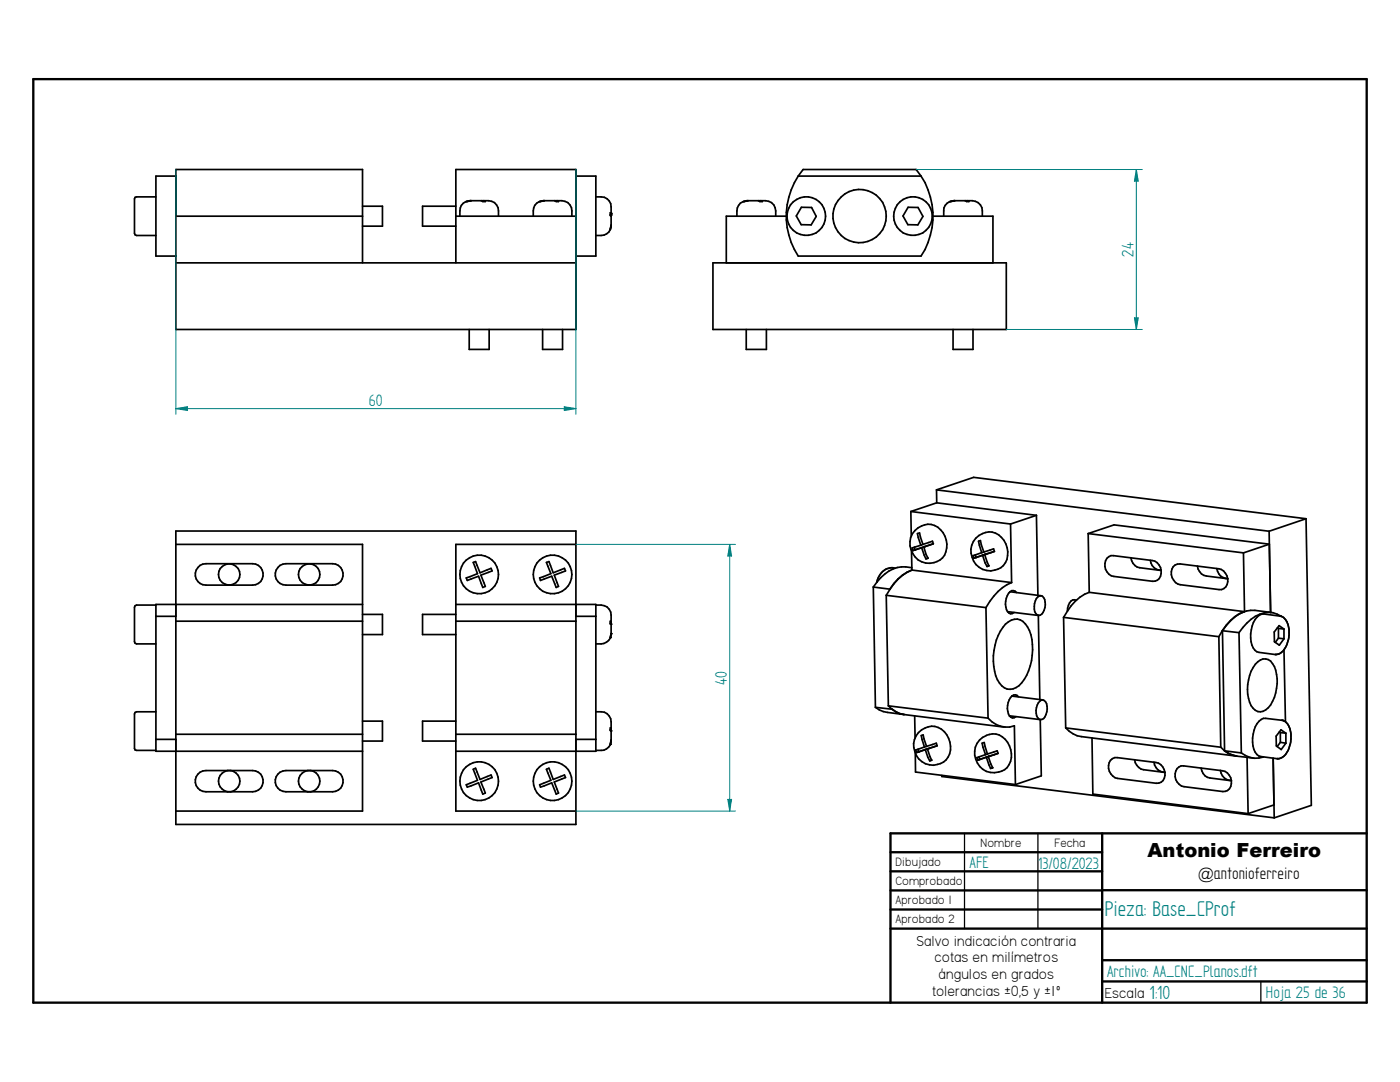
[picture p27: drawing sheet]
<svg xmlns="http://www.w3.org/2000/svg" width="279mm" height="216mm" viewBox="0 0 279 216" stroke-linecap="round" stroke-linejoin="round" font-family="sans-serif">
<defs><g id="words">
<text font-size="4.8" fill="#008080" x="220.5" y="182.8">Pieza: Base_CProf</text>
<text font-size="4.3" fill="#008080" x="229.4" y="199.3">1:10</text>
<text font-size="3.9" x="229" y="171">Antonio Ferreiro</text>
<g font-size="3.7" fill="#008080">
<text x="226.2" y="51.2" transform="rotate(-90 226.2 51.2)">24</text>
<text x="73.6" y="80.9">60</text>
<text x="145" y="136.6" transform="rotate(-90 145 136.6)">40</text>
<text x="193.5" y="173.1">AFE</text>
<text x="207.1" y="173.4">1</text>
<text x="208.1" y="173.4">3/08/2023</text>
<text x="220.9" y="194.9">Archivo: AA_CNC_Planos.dft</text>
<text x="252.6" y="199.1">Hoja 25 de 36</text>
</g>
<text font-size="3.7" x="239.1" y="175.4">@antonioferreiro</text>
<g font-size="3.3">
<text x="182.9" y="188.7">Salvo indicación contraria</text>
<text x="186.5" y="192">cotas en milímetros</text>
<text x="187.3" y="195.4">ángulos en grados</text>
<text x="186" y="198.7">tolerancias ±0,5 y ±1º</text>
<text x="220.5" y="199.2">Escala</text>
</g>
<g font-size="2.7">
<text x="178.7" y="172.8">Dibujado</text>
<text x="195.7" y="169">Nombre</text>
<text x="210.4" y="169">Fecha</text>
<text x="178.7" y="176.6">Comprobado</text>
<text x="178.7" y="180.4">Aprobado 1</text>
<text x="178.7" y="184.2">Aprobado 2</text>
</g>
</g></defs>
<path d="M6.6 15.8h266.2v184.3h-266.2zM177.7 170.1h42.3M177.7 173.9h42.3M177.7 177.7h42.3M220 166.3v33.8M220 177.6h52.8M272.8 166.3h-95.1v33.8M177.7 181.5h42.3M177.7 185.3h95.1M220 191.6h52.8M220 195.8h52.8" fill="none" stroke="#000" stroke-width=".47"/>
<path d="M192.5 166.3v19M207.1 166.3v19M251.6 195.8v4.3" fill="none" stroke="#000" stroke-width=".25"/>
<g fill="none" stroke="#000" stroke-width=".34">
<path d="M31.1 39.3h-3.8l-.3 .1-.2 .3v6.9l.2 .3 .3 .1h3.8M35.1 35.1h-4v16h4M114.9 35.1h4v16h-4M118.9 39.3a2.43 2.43 0 0 1 3 1.3l.1 4.6M159.3 35.1l1-1.3h22.5l1 1.3M159.3 35.1a14.5 14.5 0 0 0 0 16h24.5a14.5 14.5 0 0 0 0-16M159.3 35.1h24.5M35.1 52.5h79.8M35.1 43.1h37.2M72.3 52.5v-18.7h-37.2v31.9h79.8v-31.9h-23.9v18.7M72.3 41.1h4v4h-4M91 43.1h23.9"/>
<path d="M91 41.1h-6.7v4h6.7M93.5 40.1a1.97 1.97 0 0 0-1.7 2v1M93.8 40l-.2 .1M94 40l-1 .2 .8-.2h3.7a1.97 1.97 0 0 1 2 2.1v1M96.1 40l.3 .2h.5l-.3-.2M108.1 40.1a1.97 1.97 0 0 0-1.7 2v1M108.4 40l-.1 .1M108.6 40l-.9 .2 .8-.2h3.6a1.97 1.97 0 0 1 2 2.1v1M110.7 40l.3 .2h.5l-.3-.2M121.8 42.9h.2M121.8 42.8h.2M121.8 45.8a2.02 2.02 0 0 1-1.8 1.2h-1.1"/>
<path d="M121.9 42.5h-.1v.5l.2 .1M122 44.9l-.2 .9M122 45l-.2 .8M122 45.3l-.2 .5M142.3 52.5h58.5v13.2h-58.5zM148.8 40.1a1.96 1.96 0 0 0-1.7 2v1M148.9 40.1l3.9-.1a2.03 2.03 0 0 1 2 2.1v1M149.1 40l-.7 .2 .9-.2M151.3 40l.3 .2h.5l-.3-.2M156.9 43.1h-12v9.4M159.9 41.4h2.1l.9 1.8-1 1.7-2-.1-1-1.7zM181.2 41.4h2l1 1.8-1 1.7-2-.1-1-1.7z"/>
<path d="M186.2 43.1h12v9.4M190 40.1a1.97 1.97 0 0 0-1.7 2v1M190.3 40l-.1 .1M190.5 40l-.9 .2 .8-.2h3.7a2.03 2.03 0 0 1 1.9 2.1v1M192.6 40l.3 .2h.5l-.3-.2M93.6 65.7v4h4v-4M108.3 65.7v4h4v-4M148.9 65.7v4h4.1v-4M190.2 65.7v4h4v-4M186.9 97.7v2.6M186.9 97.7l66.4 8.3M186.9 97.7l7.4-2.5 66.3 8.3"/>
<path d="M35.1 106h79.8v58.5h-79.8zM35.1 108.6h37.2v53.2h-37.2M39.5 113.2l.4-.4 1.2-.3h9.3a2.14 2.14 0 0 1 2.1 2.1 2.14 2.14 0 0 1-2.1 2.2h-9.3a2.11 2.11 0 0 1-1.9-1.3 2.11 2.11 0 0 1 .3-2.3zM55.9 112.8l1.2-.3h9.3a2.14 2.14 0 0 1 2.1 2.1 2.14 2.14 0 0 1-2.1 2.2h-9.3a2.14 2.14 0 0 1-2.1-1.6 2.14 2.14 0 0 1 .9-2.4zM94.4 112.2l.5-.1 .9 2.2 2.2-.9 .2 .5-2.2 .9 .9 2.2-.5 .2-.9-2.2-2.2 .8-.3-.5 2.3-.8zM109.1 112.2l.5-.1 .8 2.2 2.2-.9 .3 .5-2.3 .9 .9 2.2-.5 .2-.9-2.2-2.2 .8-.2-.5 2.2-.8zM114.9 108.6h-23.9v53.2h23.9M174.3 117.1l.4 24M176.9 118.8l19.9 2.4M176.9 118.8l.4 22M178.4 116.5l-1.5 2.3M178.4 116.5l-.8 1.1-3.3-.5"/>
<path d="M178.7 113.4a2.71 2.71 0 0 0-2.2 .4 4.2 4.2 0 0 0-1.5 2.4M181.8 102.1l19.9 2.5M181.8 102.1l.1 4.9M181.9 109.9l.1 3.8M182 113.7l19.9 2.5M182 113.7a8.3 8.3 0 0 0-3.6 2.8M182 113.3a6.5 6.5 0 0 0-7 2.9l-.7 .9M182.5 109.2l.1 .5M182.6 105.9a3.5 3.5 0 0 1 6 1.1 3.7 3.7 0 0 1-2.2 5.3 3.9 3.9 0 0 1-4.2-1.8 3.9 3.9 0 0 1 .4-4.6zM182.6 109.7l-.4 .2M183.8 108.8l-1.8 .5 .2 .6M183.9 109.3l-1.7 .6"/>
<path d="M183.9 109.3l.5-.2-1.8 .6M184.2 108.6l-.4 .2M184.2 108.6l-.7-2.3-.4 .2 .7 2.3M184.4 109.1l.4 1.6 .4 .7-.4 .1-.9-2.2M186.3 108.5l-1.9 .6M186.3 108.5l-.2-.5-1.9 .6M186.9 100.3l-5.1 1.8M186.9 100.3l19.9 2.5M194.6 110.7l.2 .6M194.7 107.4a3.5 3.5 0 0 1 6 1.1 3.6 3.6 0 0 1-2.2 5.2 3.9 3.9 0 0 1-4.2-1.7 3.9 3.9 0 0 1 .4-4.6zM194.8 111.3l-.4 .1M195.9 110.3l-1.7 .6 .2 .5"/>
<path d="M196.1 110.8l.5-.2-1.8 .7M196.1 110.8l-1.7 .6M196.3 110.2l-.4 .1M196.3 110.2l-.6-2.3-.4 .1 .6 2.3M196.5 110.7l.9 2.2-.4 .1-.9-2.2M198.5 110l-2 .7M198.5 110l-.2-.5-2 .7M201.5 118.1l6.2 .8M201.6 118.1a.84 .84 0 0 1 1.3 .1M201.6 118.1a3.5 3.5 0 0 0-.5 3.9M201.7 104.6l.2 11.6M201.9 116.2a10.5 10.5 0 0 0-5.1 5"/>
<path d="M206.8 102.8l-5.1 1.8M206.8 102.8l.3 16M207.7 118.9a1.82 1.82 0 0 1 .8 2.3 1.76 1.76 0 0 1-1.2 1.6M207.7 118.9a1.82 1.82 0 0 0-1.3 2.1 1.55 1.55 0 0 0 .9 1.8M214.8 119.8a1.17 1.17 0 0 0-1.6 1l-.2 1.1M217.2 106.5l5.1-1.8 31 3.9-5.1 1.7M217.2 106.5l31 3.8M217.2 106.5l.2 11.7M217.4 118.2l31 3.8M217.4 118.2a8.2 8.2 0 0 0-4.4 3.8M220.9 111.4l.8-.5h.5l7.8 .9a2.27 2.27 0 0 1 1.7 1.7 2.27 2.27 0 0 1-.7 2.3l-1 .2-7.7-1a2.32 2.32 0 0 1-1.4-3.6zM225.7 111.3a2.29 2.29 0 0 0 1.8 2l4.2 .5"/>
<path d="M229.6 111.8a2.08 2.08 0 0 0 2.1 1.9M234.1 113.1l.4-.4 1-.2 7.7 1a2.3 2.3 0 0 1 1.1 3.9l-.5 .2h-.5l-7.8-.9a2.37 2.37 0 0 1-1.4-3.6zM239 112.9a2.29 2.29 0 0 0 1.7 2l4.3 .6M242.8 113.5a2.16 2.16 0 0 0 2.2 1.9M248.2 110.3l.2 11.7M253.3 106l.3 16.2M260.6 103.5l1.1 57.2-7.4 2.5M260.6 103.5l-7.3 2.5M31.1 120.7h-3.8l-.3 .2-.2 .3v6.9l.2 .3 .3 .1h3.8M31.1 123h4M35.1 124h37.2M72.3 120.6h-41.2v29.3h41.2"/>
<path d="M72.3 122.6h4v4h-4M91 120.6h27.9v29.3h-27.9M91 122.6h-6.7v4h6.7M91 124h23.9M114.9 123h4M118.9 120.7a2.51 2.51 0 0 1 3 1.4l.1 4.6M121.8 124.4h.2M121.8 124.3h.2M121.8 127.2l.2-.8-.2 .9M122 124.1l-.2-.1v.5h.1M122 126.8a2.41 2.41 0 0 1-3.1 1.7M196.8 121.2l.4 22.1"/>
<path d="M200.7 124.5a2.54 2.54 0 0 1 4.4 .6 11.1 11.1 0 0 1-.7 10.5 3.1 3.1 0 0 1-4 1.6 5.5 5.5 0 0 1-2.1-4.2 11.2 11.2 0 0 1 2.4-8.5zM201.1 122a.81 .81 0 0 0 1.3 .2M201.1 122l6.2 .8M201.9 138.9l6.2 .8M203.2 139a1.05 1.05 0 0 0-1.1-.3 1.05 1.05 0 0 0-.7 .9 3.1 3.1 0 0 0 .4 3.5l.6 .1 .4-.2M207.2 122.8l.3 16.8M208.1 139.7a1.82 1.82 0 0 1 .8 2.3 1.65 1.65 0 0 1-1.3 1.6M208.1 139.7a1.98 1.98 0 0 0-1.3 2.1 1.64 1.64 0 0 0 .8 1.8M212.3 123.2l30.9 3.8M212.3 123.2l.4 22M213 122l-.7 1.2M243.2 127l.4 22.1"/>
<path d="M244 125.9l.4 23.9M244 125.9l3.3 .3M247.3 126.2l.4 24M248.4 122a9.7 9.7 0 0 0-5.2 5M250.5 132.5a1.96 1.96 0 0 1 3.5-.1 8 8 0 0 1-.9 8.8 1.98 1.98 0 0 1-3.4-.4 8.4 8.4 0 0 1 .8-8.3zM253.7 122.2l-3.3-.4a6.6 6.6 0 0 0-5.7 3l-.7 1.1M254.9 125.3l.2 .1M255.1 127.3l-.6 .9M255.1 127.3l1.1 .2M255.1 125.4v1.9M255.1 125.4l1.1 .1M255.4 122.9a2.37 2.37 0 0 1 1.7 2.1l.2 1.7a4.2 4.2 0 0 1-2.3 3.9h-.5"/>
<path d="M255.4 122.9l-3.2-.4a2.82 2.82 0 0 0-2.3 2.4 5.5 5.5 0 0 0 .5 4.9l.8 .4 3.3 .4M255.7 123a5.3 5.3 0 0 0-6.9 1.3l-1.5 1.9M256.2 129.6l.3 14.4M256.2 125.5l-.9-.7-1 1.3v2l1 .6 .9-1.2M256.2 125.5v2M31.1 142h-3.8l-.3 .2-.2 .3v6.9l.2 .2 4.1 .1M31.1 147.5h4M35.1 146.5h37.2M39.5 154.5l1-.7h.6h9.3a2.12 2.12 0 0 1 2.1 2.1 2.12 2.12 0 0 1-2.1 2.1h-9.3a2.11 2.11 0 0 1-1.9-1.2 2.11 2.11 0 0 1 .3-2.3zM45.4 153.8a2.14 2.14 0 0 0-1.8 2.1 2.14 2.14 0 0 0 1.8 2.1M46.1 153.8a2.14 2.14 0 0 1 1.8 2.1 2.14 2.14 0 0 1-1.8 2.1M55.5 154.5l.4-.4 1.2-.3h9.3a2.12 2.12 0 0 1 2.1 2.1 2.12 2.12 0 0 1-2.1 2.1h-9.3a2.11 2.11 0 0 1-2-1.2 2.11 2.11 0 0 1 .4-2.3z"/>
<path d="M61.4 153.8a2.13 2.13 0 0 0-1.8 2.1 2.13 2.13 0 0 0 1.8 2.1M62 153.8a2.14 2.14 0 0 1 1.8 2.1 2.14 2.14 0 0 1-1.8 2.1M72.3 143.9h4v4h-4M91 143.9h-6.7v4h6.7M91 146.5h23.9M94.4 153.5l.5-.2 .9 2.2 2.2-.9 .2 .6-2.2 .8 .9 2.2-.5 .3-.9-2.3-2.2 .9-.3-.5 2.3-.9zM109.1 153.5l.5-.2 .8 2.2 2.2-.9 .3 .6-2.3 .8 .9 2.2-.5 .3-.9-2.3-2.2 .9-.2-.5 2.2-.9zM114.9 147.5h4M118.9 142a2.4 2.4 0 0 1 3 1.4l.1 4.6M121.8 145.7h.2M121.8 145.6h.2M122 145.4l-.2-.2v.6h.1"/>
<path d="M122 147.7l-.2 .8M122 148.1a2 2 0 0 1-2 1.6h-1.1M174.7 141.1l3.4 .4M174.7 141.1l1.6 .9 4.1 .6M177.3 140.8l1.5 1.2M177.3 140.8l19.9 2.5M178.8 142l1.6 .6M179.6 142.4l.8 .2M180.4 142.6l20 2.5M182.5 142.8l.1 4.5M182.7 150.2v3.9l19.9 2.4M183.2 149.5l.1 .5"/>
<path d="M183.3 146.2a3.5 3.5 0 0 1 6 1.1 3.6 3.6 0 0 1-.2 3.9 3.6 3.6 0 0 1-3.6 1.4 4 4 0 0 1-2.2-6.4zM183.3 150l-.4 .2M184.5 149.1l-1.7 .5 .1 .6M184.7 149.6l.5-.2-1.9 .6M184.7 149.6l-1.8 .6M184.9 148.9l-.4 .2M184.9 148.9l-.7-2.3-.3 .2 .6 2.3M185.1 149.4l.9 2.3-.5 .1-.8-2.2M187 148.8l-1.9 .6M187 148.8l-.1-.5-2 .6M188 154.7v.2l66.3 8.3M195.4 151l.1 .6 1.9-.7-.6 .2"/>
<path d="M196.7 150.6l-1.8 .6 .2 .5 1.7-.6M196.8 146.7a3.4 3.4 0 0 1 4.7 2.1 3.6 3.6 0 0 1-1.6 5.1 3.9 3.9 0 0 1-5-2.1 3.9 3.9 0 0 1 1.9-5M197.1 150.5l-.4 .1M197.1 150.5l-.7-2.3-.4 .1 .7 2.3M197.2 143.3a4.8 4.8 0 0 0 5.2 1.5l.2 11.7M197.2 151l.9 2.2-.4 .1-.9-2.2M199.2 150.3l-2 .7M199.2 150.3l-.2-.5-1.9 .7M201.5 142.8l6.1 .8M207.6 143.6l.2 11.2-5.2 1.7M212.7 145.2a5.2 5.2 0 0 0 3.1 1.8l31 3.9M212.7 145.2l30.9 3.9"/>
<path d="M217.9 147.2l.2 11.3 31 3.8M221.6 151.7l.9-.5h.5l7.7 .9a2.29 2.29 0 0 1 1 4l-.9 .2-7.8-1a2.37 2.37 0 0 1-1.4-3.6zM226.4 151.6a2.29 2.29 0 0 0 1.8 2l4.3 .5M230.3 152.1a2.08 2.08 0 0 0 2.2 2M234.9 153.4l.8-.6h.5l7.8 1a2.27 2.27 0 0 1 1.7 1.6 2.27 2.27 0 0 1-.7 2.3l-.9 .2-7.8-.9a2.32 2.32 0 0 1-1.4-3.6zM239.7 153.2a2.29 2.29 0 0 0 1.8 2l4.2 .6M243.5 153.7a2.15 2.15 0 0 0 2.2 2M243.6 149.1l1.6 1.2M244.4 149.8l.8 .5M244.4 149.8l3.3 .4M245.2 150.3l1.6 .6M246.8 150.9l3.3 .4"/>
<path d="M247.7 150.2a4.6 4.6 0 0 0 4.5 .8M248.9 151.1l.2 11.2M254.1 151.3l.2 11.9M255.3 146l.2 .2M255.5 148.1l-.6 .9M255.5 148.1l1.1 .2M255.5 146.2v1.9M255.5 146.2l1.1 .1M255.9 143.7l-3.3-.4a2.69 2.69 0 0 0-2.3 2.4 5.5 5.5 0 0 0 .5 4.8l.8 .5 3.2 .4M255.9 143.7l.4 .2a3 3 0 0 1 1.3 2.5v1.1a4.5 4.5 0 0 1-1.9 3.8l-.8 .1M256.6 146.3l-.9-.7-1 1.3v1.9l1 .8 .9-1.3M256.6 146.3v2"/>
<path d="M254.3 160.6l-5.2 1.7"/>
<circle cx="160.9" cy="43.1" r="3.9"/>
<circle cx="171.6" cy="43.1" r="5.3"/>
<circle cx="182.2" cy="43.1" r="3.9"/>
<circle cx="45.8" cy="114.6" r="2.12"/>
<circle cx="61.7" cy="114.6" r="2.12"/>
<circle cx="95.6" cy="114.6" r="3.8"/>
<circle cx="110.3" cy="114.6" r="3.9"/>
<circle cx="95.6" cy="155.9" r="3.9"/>
<circle cx="110.3" cy="155.9" r="3.9"/>
</g>
<g fill="#000">
<circle cx="93.8" cy="40" r=".17"/>
<circle cx="108.5" cy="40" r=".17"/>
<circle cx="122" cy="42.6" r=".17"/>
<circle cx="122" cy="42.9" r=".17"/>
<circle cx="190.4" cy="40" r=".17"/>
<circle cx="184.4" cy="109.1" r=".17"/>
<circle cx="196.6" cy="110.6" r=".17"/>
<circle cx="121.8" cy="127.2" r=".17"/>
<circle cx="121.9" cy="124.5" r=".17"/>
<circle cx="122" cy="126.4" r=".17"/>
<circle cx="254.5" cy="130.6" r=".17"/>
<circle cx="255.5" cy="122.9" r=".17"/>
<circle cx="121.8" cy="148.5" r=".17"/>
<circle cx="121.9" cy="145.8" r=".17"/>
<circle cx="185.2" cy="149.4" r=".17"/>
<circle cx="197.4" cy="150.9" r=".17"/>
<circle cx="254.9" cy="151.4" r=".17"/>
<circle cx="255.9" cy="143.7" r=".17"/>
</g>
<path d="M35.1 33.8v48.9M114.9 33.8v48.9M35.1 81.5l2.3-.3v.7z" fill="none" stroke="#008080" stroke-width=".2"/>
<path d="M35.1 81.5l2.3-.3v.7z" fill="#008080"/>
<path d="M112.6 81.2l2.3 .3-2.3 .4z" fill="none" stroke="#008080" stroke-width=".2"/>
<path d="M112.6 81.2l2.3 .3-2.3 .4z" fill="#008080"/>
<path d="M35.1 81.5h79.8M114.9 108.6h31.9M145.6 108.6l.4 2.4h-.8zM114.9 161.8h31.9" fill="none" stroke="#008080" stroke-width=".2"/>
<path d="M145.6 108.6l.4 2.4h-.8z" fill="#008080"/>
<path d="M145.2 159.5h.8l-.4 2.3z" fill="none" stroke="#008080" stroke-width=".2"/>
<path d="M145.2 159.5h.8l-.4 2.3z" fill="#008080"/>
<path d="M182.8 33.8h45.2M200.8 65.7h27.2M226.4 63.4h.8l-.4 2.3zM145.6 108.6v53.2" fill="none" stroke="#008080" stroke-width=".2"/>
<path d="M226.4 63.4h.8l-.4 2.3z" fill="#008080"/>
<path d="M226.8 33.8l.4 2.4h-.8z" fill="none" stroke="#008080" stroke-width=".2"/>
<path d="M226.8 33.8l.4 2.4h-.8z" fill="#008080"/>
<path d="M226.8 33.8v31.9" fill="none" stroke="#008080" stroke-width=".2"/>
<use href="#words"/>
</svg>
